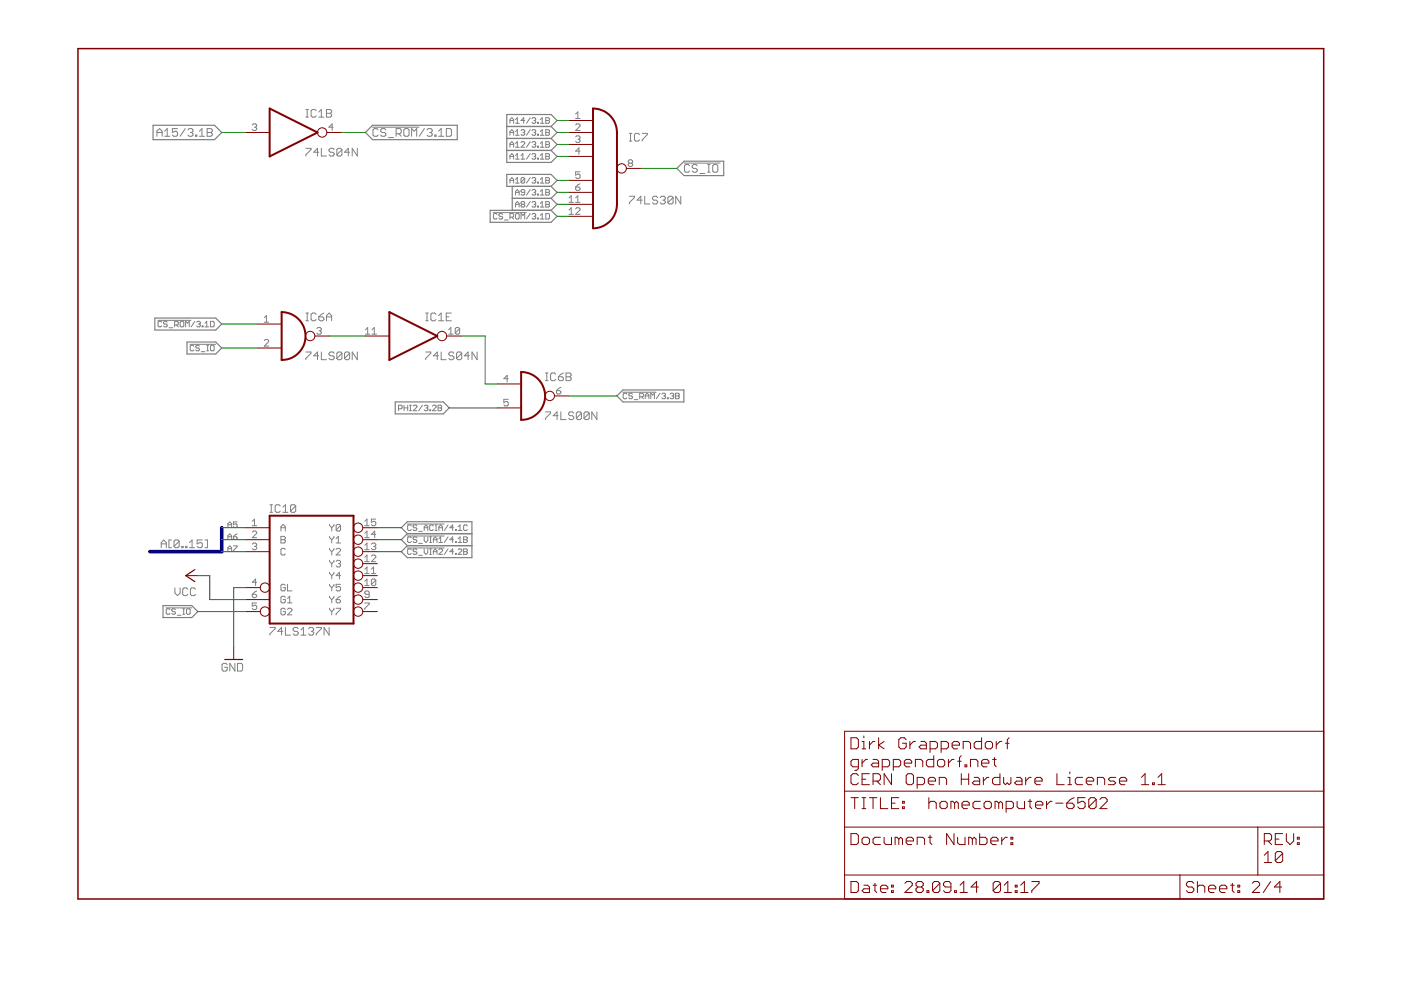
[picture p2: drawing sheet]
<svg xmlns="http://www.w3.org/2000/svg" width="297mm" height="210mm" viewBox="0 0 297 210" stroke-linecap="round" stroke-linejoin="round" font-family="sans-serif">
<g fill="none" stroke="#808080" stroke-width=".21">
<path d="M33.3 28.9v-1.1l.5-.5 .6 .5v1.1M33.3 28.1h1.1M34.9 27.8l.6-.5v1.6M34.9 28.9h1.1M37.6 27.3h-1v.8l.5-.3h.3l.2 .3v.5l-.2 .3h-.6l-.2-.3M39.3 27.3l-1.1 1.6M39.8 27.5l.3-.2h.5l.3 .2v.3l-.3 .3M40.4 28.1h.2M40.6 28.1l.3 .3v.2l-.3 .3h-.5l-.3-.3M41.5 28.6h.2v.3h-.2zM42.3 28.9h1.1M42.3 27.8l.5-.5v1.6"/>
<path d="M43.9 28.1h.8M43.9 27.3h.8l.3 .2v.3l-.3 .3 .3 .3v.2l-.3 .3h-.8zM53.5 26.5l.2-.2h.5l.2 .2-.2 .5M54 27h.2M54.2 27l.2 .2-.2 .5h-.5l-.2-.3M64.9 31.5h1v.2l-1 1.1v.3M64.9 24.8h.5M64.9 23.2h.5M65.1 23.2v1.6M67 23.5l-.2-.3h-.6l-.2 .3v1.1l.2 .2h.6l.2-.2M67.6 32.3h-1.1l.8-.8v1.6M67.6 23.7l.5-.5v1.6"/>
<path d="M67.6 24.8h1.1M68.1 31.5v1.6h1.1M69.2 23.2h.8l.3 .3v.2l-.3 .3 .3 .3v.3l-.3 .2h-.8zM69.2 24h.8M70.7 27h-1l.7-.7v1.4M70.8 31.7l-.2-.2h-.6l-.2 .2v.3l.2 .3h.6l.2 .3v.2l-.2 .3h-.6l-.2-.3M72.5 31.7l-.3-.2h-.5l-.3 .2v1.1M72.5 31.7v1.1l-.3 .3h-.5l-.3-.3M72.5 31.7l-1.1 1.1M74.1 32.3h-1.1l.9-.8v1.6M75.8 31.5v1.6l-1.1-1.6v1.6M79 27h9.8"/>
<path d="M80.2 27.5l-.3-.2h-.5l-.3 .2v1.1l.3 .3h.5l.3-.3M81.8 27.5l-.3-.2h-.5l-.3 .2v.3l.3 .3h.5l.3 .3v.2l-.3 .3h-.5l-.3-.3M82.4 29.2h1M84 28.4h.8l.3-.3v-.6l-.3-.2h-.8v1.6M84.5 28.4l.6 .5M85.6 27.5l.3-.2h.5l.3 .2v1.1l-.3 .3h-.5l-.3-.3zM87.3 28.9v-1.6l.5 .5 .5-.5v1.6M90 27.3l-1.1 1.6M90.5 27.5l.3-.2h.6l.2 .2v.3l-.2 .3M91.1 28.1h.3M91.4 28.1l.2 .3v.2l-.2 .3h-.6l-.3-.3M92.2 28.6h.3v.3h-.3z"/>
<path d="M93 27.8l.5-.5v1.6M93 28.9h1.1M94.6 27.3h.8l.3 .2v1.1l-.3 .3h-.8zM108.1 28.1h.8M108.1 26.1v-.7l.4-.4 .4 .4v.7M108.1 28.7v-.8l.4-.4 .4 .4v.8M108.1 31.2v-.8l.4-.4 .4 .4v.8M108.1 33.7v-.7l.4-.4 .4 .4v.7M108.1 38.8v-.7l.4-.4 .4 .4v.7M108.1 25.5h.8M108.1 30.6h.8M108.1 33.2h.8"/>
<path d="M108.1 38.2h.8M109.3 25.4l.4-.4v1.1M109.3 27.9l.4-.4v1.2M109.3 30.4l.4-.4v1.2M109.3 33l.4-.4v1.1M109.3 38.1l.4-.4v1.1M109.3 26.1h.8M109.3 28.7h.8M109.3 31.2h.8M109.3 33.7h.8M109.3 38.8h.8M110.5 27.7l.2-.2h.3l.3 .2-.3 .4"/>
<path d="M110.5 30.2l.2-.2h.3l.3 .2v.2l-.8 .8h.8M110.5 33.7h.8M110.5 33l.3-.4v1.1M110.8 28.1h.2M111 28.1l.3 .2-.3 .4h-.3l-.2-.2M111.3 37.8l-.3-.1h-.3l-.2 .1v.8M111.3 37.8v.8l-.3 .2h-.3l-.2-.2M111.3 25.5h-.8l.5-.5v1.1M111.3 37.8l-.8 .8M112.4 25l-.8 1.1M112.4 27.5l-.8 1.2M112.4 30l-.8 1.2"/>
<path d="M112.4 32.6l-.8 1.1M112.4 37.7l-.8 1.1M112.8 37.8l.2-.1h.4l.2 .1-.2 .4M112.8 25.2l.2-.2h.4l.2 .2-.2 .3M112.8 27.7l.2-.2h.4l.2 .2-.2 .4M112.8 30.2l.2-.2h.4l.2 .2-.2 .4M112.8 32.8l.2-.2h.4l.2 .2-.2 .4M113.2 28.1h.2M113.2 25.5h.2M113.2 30.6h.2M113.2 33.2h.2M113.2 38.2h.2"/>
<path d="M113.4 38.2l.2 .2-.2 .4h-.4l-.2-.2M113.4 25.5l.2 .2-.2 .4h-.4l-.2-.2M113.4 28.1l.2 .2-.2 .4h-.4l-.2-.2M113.4 30.6l.2 .2-.2 .4h-.4l-.2-.2M113.4 33.2l.2 .2-.2 .3h-.4l-.2-.2M114 25.9h.2v.2h-.2zM114 28.5h.2v.2h-.2zM114 31h.2v.2h-.2zM114 33.5h.2v.2h-.2zM114 38.6h.2v.2h-.2zM114.6 25.4l.4-.4v1.1M114.6 27.9l.4-.4v1.2"/>
<path d="M114.6 30.4l.4-.4v1.2M114.6 33l.4-.4v1.1M114.6 38.1l.4-.4v1.1M114.6 26.1h.7M114.6 28.7h.7M114.6 31.2h.7M114.6 33.7h.7M114.6 38.8h.7M115.7 37.7h.6l.2 .1-.2 .4 .2 .4-.2 .2h-.6zM115.7 28.1h.6M115.7 32.6h.6l.2 .2-.2 .4 .2 .3-.2 .2h-.6zM115.7 25h.6l.2 .2-.2 .3 .2 .4-.2 .2h-.6z"/>
<path d="M115.7 27.5h.6l.2 .2-.2 .4 .2 .4-.2 .2h-.6zM115.7 30h.6l.2 .2-.2 .4 .2 .4-.2 .2h-.6zM115.7 25.5h.6M115.7 30.6h.6M115.7 33.2h.6M115.7 38.2h.6M122 39.7h.7l.3 .4-.3 .3h-.4l-.3-.3zM122 24.2l.5-.5v1.4M122 25.1h1M122 26.5l.3-.2h.4l.3 .2v.2l-1 1h1M122 29l.3-.2h.4l.3 .2-.3 .5M122.5 29.5h.2"/>
<path d="M122.7 29.5l.3 .2-.3 .5h-.4l-.3-.2M123 36.4h-1v.7l.7-.2 .3 .2v.5l-.3 .2h-.4l-.3-.2M123 32h-1l.7-.7v1.4M123 39l-1 .7M133.4 29.9h.6M133.4 28.3h.6M133.4 34.6l-.2-.2 .2-.5h.5l.2 .2-.2 .5M133.4 34.6l-.2 .2 .2 .5h.5l.2-.2-.2-.5M133.4 34.6h.5M133.7 28.3v1.6M135.6 28.6l-.3-.3h-.5l-.3 .3v1.1l.3 .2h.5l.3-.2M136.2 28.3h1v.3l-1 1.1v.2"/>
<path d="M145 34.6h7.7M146.2 35.2l-.3-.3h-.5l-.3 .3v1l.3 .3h.5l.3-.3M147.8 35.2l-.2-.3h-.6l-.3 .3v.2l.3 .3h.6l.2 .3v.2l-.2 .3h-.6l-.3-.3M148.4 36.8h1.1M150 34.9h.6M150 36.5h.6M150.3 34.9v1.6M151.4 34.9h.5l.3 .3v1l-.3 .3h-.5l-.3-.3v-1zM104.6 45.1h7M105.4 45.5l-.2-.2h-.4l-.2 .2v.7l.2 .2h.4l.2-.2M106.6 45.5l-.2-.2h-.4l-.2 .2 .2 .4h.4l.2 .2-.2 .3h-.4l-.2-.2M107 46.7h.7"/>
<path d="M108.1 46.1h.6l.2-.2v-.4l-.2-.2h-.6v1.1M108.5 46.1l.4 .3M109.3 41.4v-.8l.4-.4 .4 .4v.8M109.3 43.9v-.8l.4-.4 .4 .4v.8M109.3 40.8h.8M109.3 43.3h.8M109.5 45.3h.4l.2 .2v.7l-.2 .2h-.4l-.2-.2v-.7zM110.5 46.4v-1.1l.3 .4 .5-.4v1.1M110.7 43.3l-.2-.2 .2-.4h.3l.3 .2-.3 .4M110.7 43.3l-.2 .2 .2 .4h.3l.3-.2-.3-.4M110.7 43.3h.3M111.3 40.8h-.6l-.2-.2 .2-.4h.3l.3 .2v.8l-.3 .2h-.3l-.2-.2"/>
<path d="M112.4 45.3l-.8 1.1M112.4 40.2l-.8 1.2M112.4 42.7l-.8 1.2M112.8 45.5l.2-.2h.4l.2 .2-.2 .4M112.8 40.4l.2-.2h.4l.2 .2-.2 .4M112.8 42.9l.2-.2h.4l.2 .2-.2 .4M113.2 45.9h.2M113.2 40.8h.2M113.2 43.3h.2M113.4 45.9l.2 .2-.2 .3h-.4l-.2-.2M113.4 40.8l.2 .2-.2 .4h-.4l-.2-.2M113.4 43.3l.2 .2-.2 .4h-.4l-.2-.2"/>
<path d="M114 46.2h.2v.2h-.2zM114 41.2h.2v.2h-.2zM114 43.7h.2v.2h-.2zM114.6 40.6l.4-.4v1.2M114.6 46.4h.7M114.6 45.7l.4-.4v1.1M114.6 43.1l.4-.4v1.2M114.6 41.4h.7M114.6 43.9h.7M115.7 42.7h.6l.2 .2-.2 .4 .2 .4-.2 .2h-.6zM115.7 45.3h.6l.2 .2v.7l-.2 .2h-.6zM115.7 40.2h.6l.2 .2-.2 .4 .2 .4-.2 .2h-.6z"/>
<path d="M115.7 40.8h.6M115.7 43.3h.6M120.6 42l.5-.5v1.4M120.6 44.5l.5-.5v1.4M120.6 42.9h1M120.6 45.4h1M122 42l.5-.5v1.4M122 44.3l.3-.3h.4l.3 .3v.2l-1 .9h1M122 42.9h1M133.4 41.6h1.1v.3l-1.1 1.1v.2M136.1 42.4h-1l.8-.8v1.6M136.7 41.6v1.6h1.1"/>
<path d="M139.4 41.9l-.3-.3h-.5l-.3 .3v.3l.3 .2h.5l.3 .3v.3l-.3 .2h-.5l-.3-.2M140 41.9l.3-.3h.5l.3 .3v.3l-.3 .2M140.5 42.4h.3M140.8 42.4l.3 .3v.3l-.3 .2h-.5l-.3-.2M142.7 41.9l-.3-.3h-.5l-.3 .3v1.1M142.7 41.9v1.1l-.3 .2h-.5l-.3-.2M142.7 41.9l-1.1 1.1M144.3 41.6v1.6l-1-1.6v1.6M33.5 67.9h7M34.3 68.3l-.2-.2h-.4l-.2 .2v.8l.2 .2h.4l.2-.2M35.5 68.3l-.2-.2h-.4l-.2 .2 .2 .4h.4l.2 .2-.2 .4h-.4l-.2-.2M35.9 69.5h.7"/>
<path d="M37 68.9h.6l.2-.2v-.4l-.2-.2h-.6v1.2M37.4 68.9l.4 .4M38.4 68.1h.4l.2 .2v.8l-.2 .2h-.4l-.2-.2v-.8zM39.3 69.3v-1.2l.5 .4 .3-.4v1.2M40.3 73h5.4M41.1 73.4l-.2-.2h-.4l-.2 .2v.8l.2 .2h.4l.2-.2M41.3 68.1l-.8 1.2M41.7 68.3l.2-.2h.4l.2 .2-.2 .4M42.1 68.7h.2M42.3 73.4l-.2-.2h-.4l-.2 .2 .2 .4h.4l.2 .2-.2 .4h-.4l-.2-.2M42.3 68.7l.2 .2-.2 .4h-.4l-.2-.2M42.7 74.6h.8"/>
<path d="M42.9 69.1h.2v.2h-.2zM43.5 69.3h.7M43.5 68.5l.3-.4v1.2M43.8 73.2h.4M43.8 74.4h.4M44 73.2v1.2M44.6 68.1h.6l.2 .2v.8l-.2 .2h-.6zM44.8 73.2h.4l.2 .2v.8l-.2 .2h-.4l-.2-.2v-.8zM56 67.4l.5-.5v1.4M56 68.3h1M56 72.2l.3-.2h.4l.3 .2v.3l-1 .9h1M64.9 74.6h1v.3l-1 1.1v.3"/>
<path d="M64.9 68h.5M64.9 66.4h.5M65.1 66.4v1.6M67 66.7l-.2-.3h-.6l-.2 .3v1l.2 .3h.6l.2-.3M67.2 69.7l.2-.3h.5l.2 .3-.2 .4M67.6 75.4h-1.1l.8-.8v1.7M67.6 67.2h.8l.3 .3v.2l-.3 .3h-.5l-.3-.3zM67.6 70.1h.3M67.9 70.1l.2 .3-.2 .4h-.5l-.2-.2M68.1 74.6v1.7h1.1M68.7 66.4l-1.1 .8M69.2 68v-1.1l.6-.5 .5 .5v1.1"/>
<path d="M69.2 67.2h1.1M70.8 74.9l-.2-.3h-.6l-.2 .3v.3l.2 .2h.6l.2 .3v.3l-.2 .3h-.6l-.2-.3M72.5 74.9l-.3-.3h-.5l-.3 .3v1.1M72.5 74.9v1.1l-.3 .3h-.5l-.3-.3M72.5 74.9l-1.1 1.1M74.1 74.9l-.2-.3h-.6l-.3 .3v1.1M74.1 74.9v1.1l-.2 .3h-.6l-.3-.3M74.1 74.9l-1.1 1.1M75.8 74.6v1.7l-1.1-1.7v1.7M77.5 69.9l.5-.5v1.4M77.5 70.8h.9M78.9 70.8h.9"/>
<path d="M78.9 69.9l.5-.5v1.4M90.3 74.6h1v.3l-1 1.1v.3M90.3 68h.5M90.3 66.4h.5M90.5 66.4v1.6M92.4 66.7l-.2-.3h-.6l-.2 .3v1l.2 .3h.6l.2-.3M93 75.4h-1.1l.8-.8v1.7M93 66.9l.5-.5v1.6M93 68h1.1M93.5 74.6v1.7h1.1M94.6 67.2h.6M95.1 70.8h1"/>
<path d="M95.1 69.9l.5-.5v1.4M95.7 66.4h-1.1v1.6h1.1M96.2 74.9l-.2-.3h-.6l-.2 .3v.3l.2 .2h.6l.2 .3v.3l-.2 .3h-.6l-.2-.3M97.5 69.7v.9l-.3 .2h-.4l-.3-.2M97.5 69.7l-.3-.3h-.4l-.3 .3v.9M97.5 69.7l-1 .9M97.9 74.9l-.3-.3h-.5l-.3 .3v1.1M97.9 74.9v1.1l-.3 .3h-.5l-.3-.3M97.9 74.9l-1.1 1.1M99.5 75.4h-1.1l.9-.8v1.7M101.2 74.6v1.7l-1.1-1.7v1.7M115.7 79.1h.5"/>
<path d="M115.9 79.1v1.6M117.8 79.4l-.2-.3h-.6l-.3 .3v1l.3 .3h.6l.2-.3M118.4 79.9h.8l.3 .3v.2l-.3 .3h-.6l-.2-.3zM119.5 79.1l-.6 .3-.5 .5M120 79.1h.8l.3 .3v.2l-.3 .3 .3 .3v.2l-.3 .3h-.8zM120 79.9h.8M84.5 86.7h.6l.2-.2v-.4l-.2-.2h-.6v1.2M85.7 85.9v1.2M85.7 86.5h.7M86.4 85.9v1.2M86.8 85.9h.4M86.8 87.1h.4"/>
<path d="M87 85.9v1.2M87.6 86.1l.2-.2h.4l.2 .2v.2l-.8 .8h.8M89.6 85.9l-.8 1.2M89.9 86.1l.2-.2h.4l.2 .2-.2 .4M90.3 86.5h.2M90.5 86.5l.2 .2-.2 .4h-.4l-.2-.2M91.1 86.9h.2v.2h-.2zM91.7 86.1l.2-.2h.4l.2 .2v.2l-.8 .8h.8M92.9 85.9h.6l.1 .2-.1 .4 .1 .4-.1 .2h-.6zM92.9 86.5h.6M107.8 80.3h-1l.7-.7v1.4M107.8 84.7h-1v.7l.5-.3 .5 .3v.4l-.3 .3h-.4l-.3-.3"/>
<path d="M115.7 87.3h1v.3l-1 1.1v.3M115.7 80.7h.5M118 82.8h.7l.2 .5-.2 .2h-.5l-.2-.2zM118.4 88.1h-1.1l.8-.8v1.7M118.9 87.3v1.7h1.1M118.9 82.1l-.9 .7M121.6 87.6l-.2-.3h-.6l-.2 .3v.3l.2 .2h.6l.2 .3v.3l-.2 .3h-.6l-.2-.3M123.3 87.6l-.3-.3h-.5l-.3 .3v1.1M123.3 87.6v1.1l-.3 .3h-.5l-.3-.3M123.3 87.6l-1.1 1.1M124.9 87.6l-.2-.3h-.6l-.3 .3v1.1M124.9 87.6v1.1l-.2 .3h-.6l-.3-.3"/>
<path d="M124.9 87.6l-1.1 1.1M126.6 87.3v1.7l-1.1-1.7v1.7M132.1 83.2h7M132.9 83.6l-.2-.2h-.4l-.2 .2v.7l.2 .2h.4l.2-.2M134.1 83.6l-.2-.2h-.4l-.2 .4 .2 .1h.4l.2 .4-.2 .2h-.4l-.2-.2M134.5 84.7h.8M135.6 84.1h.6l.2-.2v-.3l-.2-.2h-.6v1.1M136 84.1l.4 .4M136.8 83.9h.8M136.8 84.5v-.7l.4-.4 .4 .4v.7M138 84.5v-1.1l.4 .4 .3-.4v1.1M139.9 83.4l-.8 1.1"/>
<path d="M140.3 83.6l.2-.2h.4l.2 .2-.2 .3M140.7 83.9h.2M140.9 83.9l.2 .2-.2 .4h-.4l-.2-.2M141.5 84.3h.2v.2h-.2zM142.1 83.6l.2-.2h.4l.2 .2-.2 .3M142.5 83.9h.2M142.7 83.9l.2 .2-.2 .4h-.4l-.2-.2M143.2 83.4h.6l.2 .2-.2 .3 .2 .4-.2 .2h-.6zM143.2 83.9h.6M34.2 116.1v-1.1l.5-.5 .6 .5v1.1M34.2 115.3h1.1M36.4 114.5h-.6v1.6h.6"/>
<path d="M38 114.8v1l-.3 .3h-.5l-.3-.3M38 114.8l-.3-.3h-.5l-.3 .3v1M38 114.8l-1.1 1M38.5 115.8h.3v.3h-.3zM39.3 115.8h.3v.3h-.3zM40.2 116.1h1.1M40.2 115l.5-.5v1.6M42.9 114.5h-1.1v.8l.6-.3h.2l.3 .3v.5l-.3 .3h-.5l-.3-.3M43.5 114.5h.5v1.6h-.5M48.3 111.8v-.7l.4-.4 .4 .4v.7M48.3 114.4v-.8l.4-.4 .4 .4v.8M48.3 116.9v-.8l.4-.4 .4 .4v.8"/>
<path d="M48.3 111.3h.8M48.3 113.8h.8M48.3 116.3h.8M49.5 115.7h.8v.2l-.8 .8v.2M49.5 113.8h.6l.2 .4-.2 .2h-.4l-.2-.2zM50.3 110.7h-.8v.6l.4-.2 .4 .2v.3l-.2 .2h-.4l-.2-.2M50.3 113.2l-.8 .6M53.5 112.8l.2-.2h.5l.2 .2v.3l-.9 .9h.9M53.5 110.5l.5-.4v1.4M53.5 115.4l.2-.3h.5l.2 .3-.2 .4M53.5 111.5h.9M54 115.8h.2"/>
<path d="M54.2 115.8l.2 .3-.2 .4h-.5l-.2-.2M57.2 108.6h.6M57.2 107h.6M57.5 107v1.6M59.4 107.3l-.3-.3h-.5l-.3 .3v1.1l.3 .2h.5l.3-.2M59.6 112.6v-.9l.4-.5 .5 .5v.9M59.6 113.7h.7l.2 .3-.2 .4 .2 .5-.2 .2h-.7zM59.6 111.9h.9M59.6 114.4h.7M60 107.5l.5-.5v1.6M60 108.6h1M60.5 116.5l-.2-.2h-.5l-.2 .2v.9l.2 .3h.5l.2-.3"/>
<path d="M62.7 107.3v1.1l-.3 .2h-.5l-.3-.2M62.7 107.3l-.3-.3h-.5l-.3 .3v1.1M62.7 107.3l-1.1 1.1M69.9 111.2v.2l.4 .5M69.9 113.7v.3l.4 .4M69.9 116.3v.2l.4 .5M69.9 118.8v.2l.4 .5M70.3 111.9v.7M70.3 114.4v.7M70.3 117v.7M70.3 119.5v.7M70.8 111.2v.2l-.5 .5"/>
<path d="M70.8 113.7v.3l-.5 .4M70.8 116.3v.2l-.5 .5M70.8 118.8v.2l-.5 .5M71.3 115.1h.9M71.3 116.5l.2-.2h.5l.2 .2v.2l-.9 1h.9M71.3 119l.2-.2h.5l.2 .2-.2 .5M71.3 114.2l.4-.5v1.4M71.7 119.5h.3M72 119.5l.2 .2-.2 .5h-.5l-.2-.2M72.2 111.4v1l-.2 .2h-.5l-.2-.2M72.2 111.4l-.2-.2h-.5l-.2 .2v1M72.2 111.4l-.9 1"/>
<path d="M77.3 111.5h1M77.3 114h1M77.3 116.5h1M77.3 110.5l.5-.4v1.4M77.3 113.1l.5-.5v1.4M77.3 115.6l.5-.5v1.4M77.3 118.2l.5-.5v1.4M77.3 119.1h1M78.7 115.4l.3-.3h.4l.3 .3-.3 .4M78.7 117.9l.3-.2h.4l.3 .2v.3l-1 .9h1M79.2 115.8h.2M79.4 115.8l.3 .3-.3 .4h-.4l-.3-.2"/>
<path d="M79.7 110.1h-1v.7l.5-.3 .5 .3v.4l-.3 .3h-.4l-.3-.3M79.7 113.3h-1l.7-.7v1.4M86.4 111.1h7.8M86.4 113.6h7.8M86.4 116.2h7.8M87.2 114l-.2-.2h-.4l-.2 .2v.8l.2 .2h.4l.2-.2M87.2 111.5l-.2-.2h-.4l-.2 .2v.8l.2 .2h.4l.2-.2M87.2 116.6l-.2-.2h-.4l-.2 .2v.7l.2 .2h.4l.2-.2M88.4 111.5l-.2-.2h-.4l-.2 .2 .2 .4h.4l.2 .2-.2 .4h-.4l-.2-.2M88.4 114l-.2-.2h-.4l-.2 .2 .2 .4h.4l.2 .2-.2 .4h-.4l-.2-.2M88.4 116.6l-.2-.2h-.4l-.2 .2 .2 .4h.4l.2 .2-.2 .3h-.4l-.2-.2M88.8 112.7h.7"/>
<path d="M88.8 115.2h.7M88.8 117.8h.7M89.9 111.9h.8M89.9 112.5v-.8l.4-.4 .4 .4v.8M89.9 113.8v.8l.4 .4 .4-.4v-.8M89.9 116.4v.8l.4 .3 .4-.3v-.8M91.1 115h.4M91.1 113.8h.4M91.1 116.4h.4M91.1 117.5h.4M91.3 113.8v1.2M91.3 116.4v1.1"/>
<path d="M91.9 114.4h.7M91.9 111.5l-.2-.2h-.4l-.2 .2v.8l.2 .2h.4l.2-.2M91.9 115v-.8l.4-.4 .3 .4v.8M91.9 117.5v-.7l.4-.4 .3 .4v.7M91.9 117h.7M92.3 111.3h.3M92.3 112.5h.3M92.5 111.3v1.2M93 111.9h.8M93 115h.8M93 112.5v-.8l.4-.4 .4 .4v.8M93 116.6l.2-.2h.4l.2 .2v.2l-.8 .7h.8"/>
<path d="M93 114.2l.4-.4v1.2M95 111.3l-.8 1.2M95 113.8l-.8 1.2M95 116.4l-.8 1.1M96.2 114.4h-.8l.6-.6v1.2M96.2 111.9h-.8l.6-.6v1.2M96.2 117h-.8l.6-.6v1.1M96.6 114.8h.2v.2h-.2zM96.6 112.3h.2v.2h-.2zM96.6 117.3h.2v.2h-.2zM97.1 116.6l.2-.2h.4l.2 .2v.2l-.8 .7h.8M97.1 115h.8"/>
<path d="M97.1 112.5h.8M97.1 111.7l.4-.4v1.2M97.1 114.2l.4-.4v1.2M98.3 114.4h.6M98.3 113.8h.6l.2 .2-.2 .4 .2 .4-.2 .2h-.6zM98.3 116.4h.6l.2 .2-.2 .4 .2 .3-.2 .2h-.6zM98.3 117h.6M99.1 111.5l-.2-.2h-.4l-.2 .2v.8l.2 .2h.4l.2-.2M35.2 128.9h5.5M36 129.3l-.2-.2h-.3l-.3 .2v.7l.3 .2h.3l.2-.2M37.1 124.7v1.1l.5 .5 .6-.5v-1.1M37.2 129.3l-.2-.2h-.4l-.2 .2 .2 .4h.4l.2 .2-.2 .3h-.4l-.2-.2"/>
<path d="M37.6 130.5h.8M38.8 129.1h.4M38.8 130.2h.4M38.9 129.1v1.1M39.7 129.1h.4l.2 .2v.7l-.2 .2h-.4l-.2-.2v-.7zM39.8 124.9l-.3-.2h-.5l-.3 .2v1.1l.3 .3h.5l.3-.3M41.4 124.9l-.2-.2h-.6l-.2 .2v1.1l.2 .3h.6l.2-.3M53.5 126h.7l.2 .5-.2 .2h-.5l-.2-.2zM54.4 127.8h-.9v.7l.5-.2 .4 .2v.5l-.2 .2h-.5l-.2-.2M54.4 123.5h-.9l.7-.7v1.4M54.4 125.3l-.9 .7M57.2 133h1.1v.3l-1.1 1.1v.3"/>
<path d="M60 133.9h-1.1l.8-.9v1.7M60.5 124.1l-.2-.2h-.5l-.2 .2v1l.2 .2h.5l.2-.2v-.5h-.5M60.5 126.7l-.2-.3h-.5l-.2 .3v.9l.2 .2h.5l.2-.2v-.5h-.5M60.5 129.2l-.2-.2h-.5l-.2 .2v.9l.2 .3h.5l.2-.3v-.4h-.5M60.5 133v1.7h1.1M61 129.2l.2-.2h.5l.2 .2v.2l-.9 1h.9M61 123.9v1.4h.9M61 127.8h.9M61 126.9l.4-.5v1.4M63.2 133.3l-.2-.3h-.6l-.3 .3v.3l.3 .3h.6l.2 .2v.3l-.2 .3h-.6l-.3-.3M63.8 134.7h1.1M63.8 133.6l.5-.6v1.7"/>
<path d="M65.4 133.3l.3-.3h.5l.3 .3v.3l-.3 .3M66 133.9h.2M66.2 133.9l.3 .2v.3l-.3 .3h-.5l-.3-.3M67.1 133h1v.3l-1 1.1v.3M69.8 133v1.7l-1.1-1.7v1.7M69.9 121.3v.3l.4 .4M69.9 123.9v.2l.4 .5M69.9 126.4v.3l.4 .4M69.9 129v.2l.4 .5M70.3 122v.7M70.3 124.6v.7M70.3 127.1v.7"/>
<path d="M70.3 129.7v.7M70.8 129v.2l-.5 .5M70.8 121.3v.3l-.5 .4M70.8 123.9v.2l-.5 .5M70.8 126.4v.3l-.5 .4M71.3 129h.9v.2l-.9 .9v.3M71.3 127.1h.7l.2 .5-.2 .2h-.5l-.2-.2zM72.2 123.9h-.9v.7l.4-.2 .5 .2v.5l-.2 .2h-.5l-.2-.2M72.2 126.4l-.9 .7M72.2 122h-.9l.7-.7v1.4M77.3 127.8h1v.3l-1 .9v.2M77.3 123.2l.5-.4v1.4"/>
<path d="M77.3 120.7l.5-.5v1.4M77.3 124.2h1M77.3 121.6h1M78.3 126h-.7l-.3-.2 .3-.5h.4l.3 .2v1l-.3 .2h-.4l-.3-.2M78.7 121.6h1M78.7 120.7l.5-.5v1.4M79.7 123v.9l-.3 .3h-.4l-.3-.3M79.7 123l-.3-.2h-.4l-.3 .2v.9M79.7 123l-1 .9M48.2 140.9l-.3-.2h-.6l-.2 .2v1.1l.2 .3h.6l.3-.3v-.5h-.6M49.8 140.7v1.6l-1.1-1.6v1.6M50.4 140.7h.8l.2 .2v1.1l-.2 .3h-.8z"/>
</g>
<g fill="none" stroke="#808080" stroke-width=".25">
<path d="M32.4 26.6h13.1l1.5 1.5-1.5 1.5h-13.1zM77.5 28.1l1.5-1.5h17.9v3h-17.9zM107.4 26.8h9.4M107.4 37h9.4l1.3 1.2-1.3 1.3h-9.4zM107.4 29.4h9.4M107.4 31.9h9.4M108.6 39.5v5.1M116.8 26.8l1.3-1.3-1.3-1.2h-9.4v10.1h9.4l1.3-1.2-1.3-1.3M116.8 26.8l1.3 1.3-1.3 1.3M116.8 29.4l1.3 1.2-1.3 1.3M116.8 39.5l1.3 1.3-1.3 1.3M145 34.2h8.4v3h-8.4l-1.5-1.5z"/>
<path d="M103.9 44.6h12.9l1.3 1.3-1.3 1.2h-12.9zM108.6 42.1h8.2M116.8 42.1l1.3 1.2-1.3 1.3M32.8 67.4h12.9l1.3 1.3-1.3 1.3h-12.9zM39.6 72.5h6.1l1.3 1.3-1.3 1.3h-6.1zM83.8 85.2h10.2l1.2 1.3-1.2 1.3h-10.2zM130.8 83.9l1.3-1.2h12.9v2.5h-12.9zM86.4 113.2l-1.3-1.3 1.3-1.3h13.7v7.6h-13.7l-1.3-1.2 1.3-1.3M86.4 113.2h13.7M86.4 113.2l-1.3 1.2 1.3 1.3M86.4 115.7h13.7M34.6 128.4h6.1l1.2 1.3-1.2 1.2h-6.1z"/>
</g>
<g fill="none" stroke="#800000" stroke-width=".21">
<path d="M52.1 28.1h5.1M69.3 28.1h3.1M120.6 25.5h5.1M120.6 28.1h5.1M120.6 30.6h5.1M120.6 33.2h5.1M120.6 38.2h5.1M132.8 35.7h3.1M120.6 40.8h5.1M120.6 43.3h5.1M120.6 45.9h5.1M54.6 68.7h5.1"/>
<path d="M54.6 73.8h5.1M66.8 71.2h3.1M77.5 71.2h5M94.7 71.2h3.1M105.4 81.4h5.1M105.4 86.5h5.1M117.6 83.9h3M52.1 111.9h5.1M52.1 114.4h5.1M52.1 117h5.1M76.9 111.9h3.1M76.9 114.4h3.1"/>
<path d="M76.9 117h3.1M76.9 119.5h3.1M39.4 122h2.5M49.6 137.3v2.5M52.1 124.6h3.1M52.1 129.7h3.1M52.1 127.1h5.1M76.9 124.6h3.1M76.9 129.7h3.1M76.9 127.1h3.1M76.9 122h3.1M179.1 155h101.5v35.6h-101.5z"/>
<path d="M180.4 156.4h1.2l.4 .4v1.6l-.4 .4h-1.2zM182.8 158.8h.8M182.8 157.2h.4v1.6M183.2 156v.4M184.3 157.2v1.6M185.5 157.2h-.4l-.8 .8M186.3 156.4v2.4M187.5 157.2l-1.2 .8 1.2 .8M192.1 156.8l-.4-.4h-.7l-.4 .4v1.6l.4 .4h.7l.4-.4v-.8h-.8M192.9 157.2v1.6M194.1 157.2h-.4l-.8 .8M195.2 157.2h.8l.4 .4v1.2h-1.2l-.3-.4 .3-.4h1.2"/>
<path d="M197.2 158.8h1.2l.4-.4v-.8l-.4-.4h-1.2v2.3M199.5 158.8h1.2l.4-.4v-.8l-.4-.4h-1.2v2.3M201.9 158h1.5v-.4l-.4-.4h-.7l-.4 .4v.8l.4 .4h.7M204.2 158.8v-1.6h1.2l.4 .4v1.2M208.1 156.4v2.4h-1.2l-.4-.4v-.8l.4-.4h1.2M208.9 157.6l.4-.4h.8l.3 .4v.8l-.3 .4h-.8l-.4-.4zM211.2 157.2v1.6M212.4 157.2h-.4l-.8 .8M213.2 157.6h.8M214 156.4l-.4 .4v2M179.1 175.4h101.5M179.1 167.7h101.5"/>
<path d="M180.4 176.7h1.2l.4 .4v1.6l-.4 .4h-1.2zM180.4 169.1h1.6M181.2 169.1v2.3M182 162.6h-1.2l-.4-.4v-.8l.4-.4h1.2v2l-.4 .3h-.4M182 164.4l-.4-.4h-.8l-.4 .4v1.6l.4 .4h.8l.4-.4M182.8 177.9l.4-.4h.7l.4 .4v.8l-.4 .4h-.7l-.4-.4zM182.8 161v1.6M182.8 165.2h.8M182.8 169.1h.8M182.8 171.4h.8M183.2 169.1v2.3M183.9 161h-.3l-.8 .8"/>
<path d="M184.3 164h-1.5v2.4h1.5M184.3 169.1h1.6M185.1 161h.8l.4 .4v1.2h-1.2l-.4-.4 .4-.4h1.2M185.1 165.6h1.2l.4-.4v-.8l-.4-.4h-1.2v2.4M185.1 169.1v2.3M185.9 165.6l.8 .8M186.7 177.5h-1.2l-.4 .4v.8l.4 .4h1.2M186.7 169.1v2.3h1.5M187 162.6h1.2l.4-.4v-.8l-.4-.4h-1.2v2.3M187.5 177.5v1.2l.3 .4h1.2v-1.6M189 164v2.4l-1.5-2.4v2.4M189 170.3h.8"/>
<path d="M189.4 162.6h1.2l.4-.4v-.8l-.4-.4h-1.2v2.3M190.6 177.9v1.2M190.6 169.1h-1.6v2.3h1.6M190.6 177.9l-.4-.4h-.4v1.6M190.6 177.9l.4-.4 .3 .4v1.2M191.3 169.9h.4v.4h-.4zM191.3 171.1h.4v.3h-.4zM191.7 161.8h1.6v-.4l-.4-.4h-.8l-.4 .4v.8l.4 .4h.8M192.1 178.3h1.6v-.4l-.4-.4h-.8l-.4 .4v.8l.4 .4h.8M192.5 164h.8l.4 .4v1.6l-.4 .4h-.8l-.4-.4v-1.6zM194.1 162.6v-1.6h1.1l.4 .4v1.2M194.5 166.4h1.1l.4-.4v-.8l-.4-.4h-1.1v2.4"/>
<path d="M194.5 179.1v-1.6h1.1l.4 .4v1.2M196.8 165.6h1.6v-.4l-.4-.4h-.8l-.4 .4v.8l.4 .4h.8M196.8 177.5h.8M196.9 169.1v2.3M196.9 170.3l.4-.4h.8l.4 .4v1.1M197.2 177.1v1.6l.4 .4M198 160.2v2.4h-1.2l-.4-.4v-.8l.4-.4h1.2M199.1 161h.8l.4 .4v.8l-.4 .4h-.8l-.3-.4v-.8zM199.1 166.4v-1.6h1.2l.4 .4v1.2M199.3 170.3l.4-.4h.7l.4 .4v.8l-.4 .3h-.7l-.4-.3zM201.1 161v1.6M202.3 161h-.4l-.8 .8"/>
<path d="M202.3 176.7v2.4l-1.6-2.4v2.4M202.4 170.3l-.4-.4h-.4v1.5M202.4 170.3v1.1M202.4 170.3l.4-.4 .4 .4v1.1M203 161.4h.8M203 177.5v1.2l.4 .4h1.2v-1.6M203.8 160.2l-.4 .4v2M203.8 165.2h1.6M203.8 164v2.4M204 170.7h1.5v-.4l-.4-.4h-.8l-.3 .4v.8l.3 .3h.8M204.6 162.2h.4v.4h-.4zM205.4 164v2.4"/>
<path d="M205.8 162.6v-1.6h1.1l.4 .4v1.2M206.2 177.9l-.4-.4h-.4v1.6M206.2 177.9v1.2M206.2 177.9l.3-.4 .4 .4v1.2M206.5 164.8h.8l.4 .4v1.2h-1.2l-.3-.4 .3-.4h1.2M207.7 176.7v2.4h1.2l.4-.4v-.8l-.4-.4h-1.2M207.9 169.9h-1.2l-.4 .4v.8l.4 .3h1.2M208.1 161.8h1.6v-.4l-.4-.4h-.8l-.4 .4v.8l.4 .4h.8M208.5 164.8v1.6M208.6 170.3l.4-.4h.8l.4 .4v.8l-.4 .3h-.8l-.4-.3zM209.7 164.8h-.4l-.8 .8M210.1 178.3h1.5v-.4l-.4-.4h-.8l-.3 .4v.8l.3 .4h.8"/>
<path d="M210.4 161h.8M210.8 160.6v1.6l.4 .4M211.8 170.3l-.4-.4h-.4v1.5M211.8 170.3v1.1M211.8 170.3l.3-.4 .4 .4v1.1M212 164v2.4h-1.2l-.4-.4v-.8l.4-.4h1.2M212.4 177.5v1.6M212.8 164.8v1.2l.4 .4 .4-.4 .4 .4 .3-.4v-1.2M213.3 171.4h1.2l.4-.3v-.8l-.4-.4h-1.2v2.3M213.6 177.5h-.4l-.8 .8M214.3 177.5h.4v.4h-.4zM214.3 178.7h.4v.4h-.4z"/>
<path d="M215.5 164.8h.8l.4 .4v1.2h-1.2l-.4-.4 .4-.4h1.2M215.6 169.9v1.2l.4 .3h1.2v-1.5M217.5 164.8v1.6M218 169.9h.8M218.4 169.5v1.6l.4 .3M218.6 164.8h-.4l-.7 .8M219.4 165.6h1.6v-.4l-.4-.4h-.8l-.4 .4v.8l.4 .4h.8M219.5 170.7h1.6v-.4l-.4-.4h-.8l-.4 .4v.8l.4 .3h.8M221.9 169.9v1.5M223.1 169.9h-.4l-.8 .8M223.8 170.3h1.6M224.1 164v2.4h1.5"/>
<path d="M226.2 170.3h1.1l.4 .4v.4l-.4 .3h-.7l-.4-.3zM226.4 166.4h.8M226.4 164.8h.4v1.6M226.8 163.7v.3M227.7 169.1l-.8 .4-.7 .8M229.5 164.8h-1.1l-.4 .4v.8l.4 .4h1.1M230.1 169.1h-1.6v1.2l.8-.4h.4l.4 .4v.8l-.4 .3h-.8l-.4-.3M230.3 165.6h1.6v-.4l-.4-.4h-.8l-.4 .4v.8l.4 .4h.8M232.4 169.5l-.4-.4h-.8l-.4 .4v1.6M232.4 169.5v1.6l-.4 .3h-.8l-.4-.3M232.4 169.5l-1.6 1.6M232.7 166.4v-1.6h1.1l.4 .4v1.2"/>
<path d="M233.2 169.5l.4-.4h.8l.3 .4v.4l-1.5 1.5h1.5M236.6 164.8h-1.2l-.4 .4 .4 .4h.8l.4 .4-.4 .4h-1.2M237.3 165.6h1.6v-.4l-.4-.4h-.8l-.4 .4v.8l.4 .4h.8M242 166.4h1.6M242 164.8l.8-.8v2.4M244.3 166h.5v.4h-.5zM245.5 166.4h1.6M245.5 164.8l.8-.8v2.4M266.7 175.4v10.1M268.1 178.3h1.1l.4-.4v-.8l-.4-.4h-1.1v2.4M268.8 178.3l.8 .8M270.4 177.9h.8"/>
<path d="M271.9 176.7h-1.5v2.4h1.5M272.7 176.7v1.6l.8 .8 .8-.8v-1.6M275.1 178.7h.4v.4h-.4zM275.1 177.5h.4v.4h-.4zM179.1 185.5h101.5M180.4 186.9h1.2l.4 .4v1.5l-.4 .4h-1.2zM183.2 187.7h.7l.4 .4v1.1h-1.1l-.4-.4 .4-.4h1.1M185.1 187.7h.8M185.5 187.3v1.5l.4 .4M186.7 188.4h1.5v-.3l-.4-.4h-.8l-.3 .4v.7l.3 .4h.8M189 187.7h.4v.4h-.4zM189 188.8h.4v.4h-.4z"/>
<path d="M191.9 187.3l.4-.4h.7l.4 .4v.4l-1.5 1.5h1.5M194.6 188.1l-.4 .3v.4l.4 .4h.8l.3-.4v-.4l-.3-.3M194.6 188.1l-.4-.4v-.4l.4-.4h.8l.3 .4v.4l-.3 .4M194.6 188.1h.8M196.5 188.8h.4v.4h-.4zM199.3 187.3v1.5l-.4 .4h-.8l-.4-.4M199.3 187.3l-.4-.4h-.8l-.4 .4v1.5M199.3 187.3l-1.6 1.5M201.6 188.1h-1.2l-.4-.4v-.4l.4-.4h.8l.4 .4v1.5l-.4 .4h-.8l-.4-.4M202.4 188.8h.4v.4h-.4zM203.6 189.2h1.5M203.6 187.7l.7-.8v2.3"/>
<path d="M207.5 188.1h-1.6l1.2-1.2v2.3M212.1 187.3v1.5l-.4 .4h-.7l-.4-.4M212.1 187.3l-.4-.4h-.7l-.4 .4v1.5M212.1 187.3l-1.5 1.5M212.9 189.2h1.6M212.9 187.7l.8-.8v2.3M215.2 188.8h.4v.4h-.4zM215.2 187.7h.4v.4h-.4zM216.4 189.2h1.6M216.4 187.7l.8-.8v2.3M218.8 186.9h1.5v.4l-1.5 1.5v.4M250.2 185.5v5.1"/>
<path d="M253.1 187.3l-.4-.4h-.8l-.4 .4v.4l.4 .4h.8l.4 .3v.4l-.4 .4h-.8l-.4-.4M253.9 188.1l.4-.4h.8l.3 .4v1.1M253.9 186.9v2.3M256.2 188.4h1.6v-.3l-.4-.4h-.8l-.4 .4v.7l.4 .4h.8M258.6 188.4h1.5v-.3l-.4-.4h-.7l-.4 .4v.7l.4 .4h.7M260.9 187.7h.8M261.3 187.3v1.5l.4 .4M262.4 188.8h.4v.4h-.4zM262.4 187.7h.4v.4h-.4zM265.5 187.3l.4-.4h.8l.4 .4v.4l-1.6 1.5h1.6M268.1 181.3l.7-.7v2.3M268.1 182.9h1.5"/>
<path d="M269.4 186.9l-1.6 2.3M271.7 188.1h-1.5l1.2-1.2v2.3M271.9 180.9v1.6l-.4 .4h-.7l-.4-.4M271.9 180.9l-.4-.3h-.7l-.4 .3v1.6M271.9 180.9l-1.5 1.6"/>
<circle cx="68.3" cy="28.1" r=".99"/>
<circle cx="131.8" cy="35.7" r=".99"/>
<circle cx="65.8" cy="71.2" r=".99"/>
<circle cx="93.7" cy="71.2" r=".99"/>
<circle cx="116.6" cy="83.9" r=".99"/>
<circle cx="75.9" cy="117" r=".99"/>
<circle cx="75.9" cy="114.4" r=".99"/>
<circle cx="75.9" cy="111.9" r=".99"/>
<circle cx="75.9" cy="119.5" r=".99"/>
<circle cx="56.2" cy="129.7" r=".99"/>
<circle cx="56.2" cy="124.6" r=".99"/>
<circle cx="75.9" cy="127.1" r=".99"/>
<circle cx="75.9" cy="129.7" r=".99"/>
<circle cx="75.9" cy="124.6" r=".99"/>
<circle cx="75.9" cy="122" r=".99"/>
</g>
<path d="M16.5 10.3h264.1v180.3h-264.1z" fill="none" stroke="#800000" stroke-width=".32"/>
<path d="M57.2 23l10.1 5.1-10.1 5.1zM125.7 23a5.1 5.1 0 0 1 5.1 5.1v15.2a5.1 5.1 0 0 1-5.1 5.1zM59.7 66.2a5.1 5.1 0 0 1 5.1 5 5.1 5.1 0 0 1-5.1 5.1zM82.5 66.2l10.2 5-10.2 5.1zM110.5 78.9a5.1 5.1 0 0 1 5.1 5 5.1 5.1 0 0 1-5.1 5.1zM57.2 109.3h17.8v22.9h-17.8z" fill="none" stroke="#800000" stroke-width=".42"/>
<path d="M41.3 120.8l-1.9 1.2 1.9 1.3M47.6 139.8h3.9" fill="none" stroke="#800000" stroke-width=".25"/>
<path d="M47 111.9v5.1h-15.2" fill="none" stroke="#000080" stroke-width=".76"/>
<g fill="none" stroke="#008000" stroke-width=".21">
<path d="M47 28.1h5.1M72.4 28.1h5.1M118.1 28.1h2.5M118.1 25.5h2.5M118.1 30.6h2.5M118.1 33.2h2.5M118.1 38.2h2.5M135.9 35.7h7.6M118.1 45.9h2.5M118.1 40.8h2.5M118.1 43.3h2.5M47 68.7h7.6"/>
<path d="M47 73.8h7.6M69.9 71.2h7.6M97.8 71.2h5.1v10.2h2.5M95.2 86.5h10.2M120.6 83.9h10.2M47 111.9h5.1M47 114.4h5.1M47 117h5.1M80 111.9h5.1M80 114.4h5.1M80 117h5.1M41.9 129.7h10.2"/>
<path d="M41.9 122h2.6v5.1h7.6M52.1 124.6h-2.5v12.7"/>
</g>
</svg>
